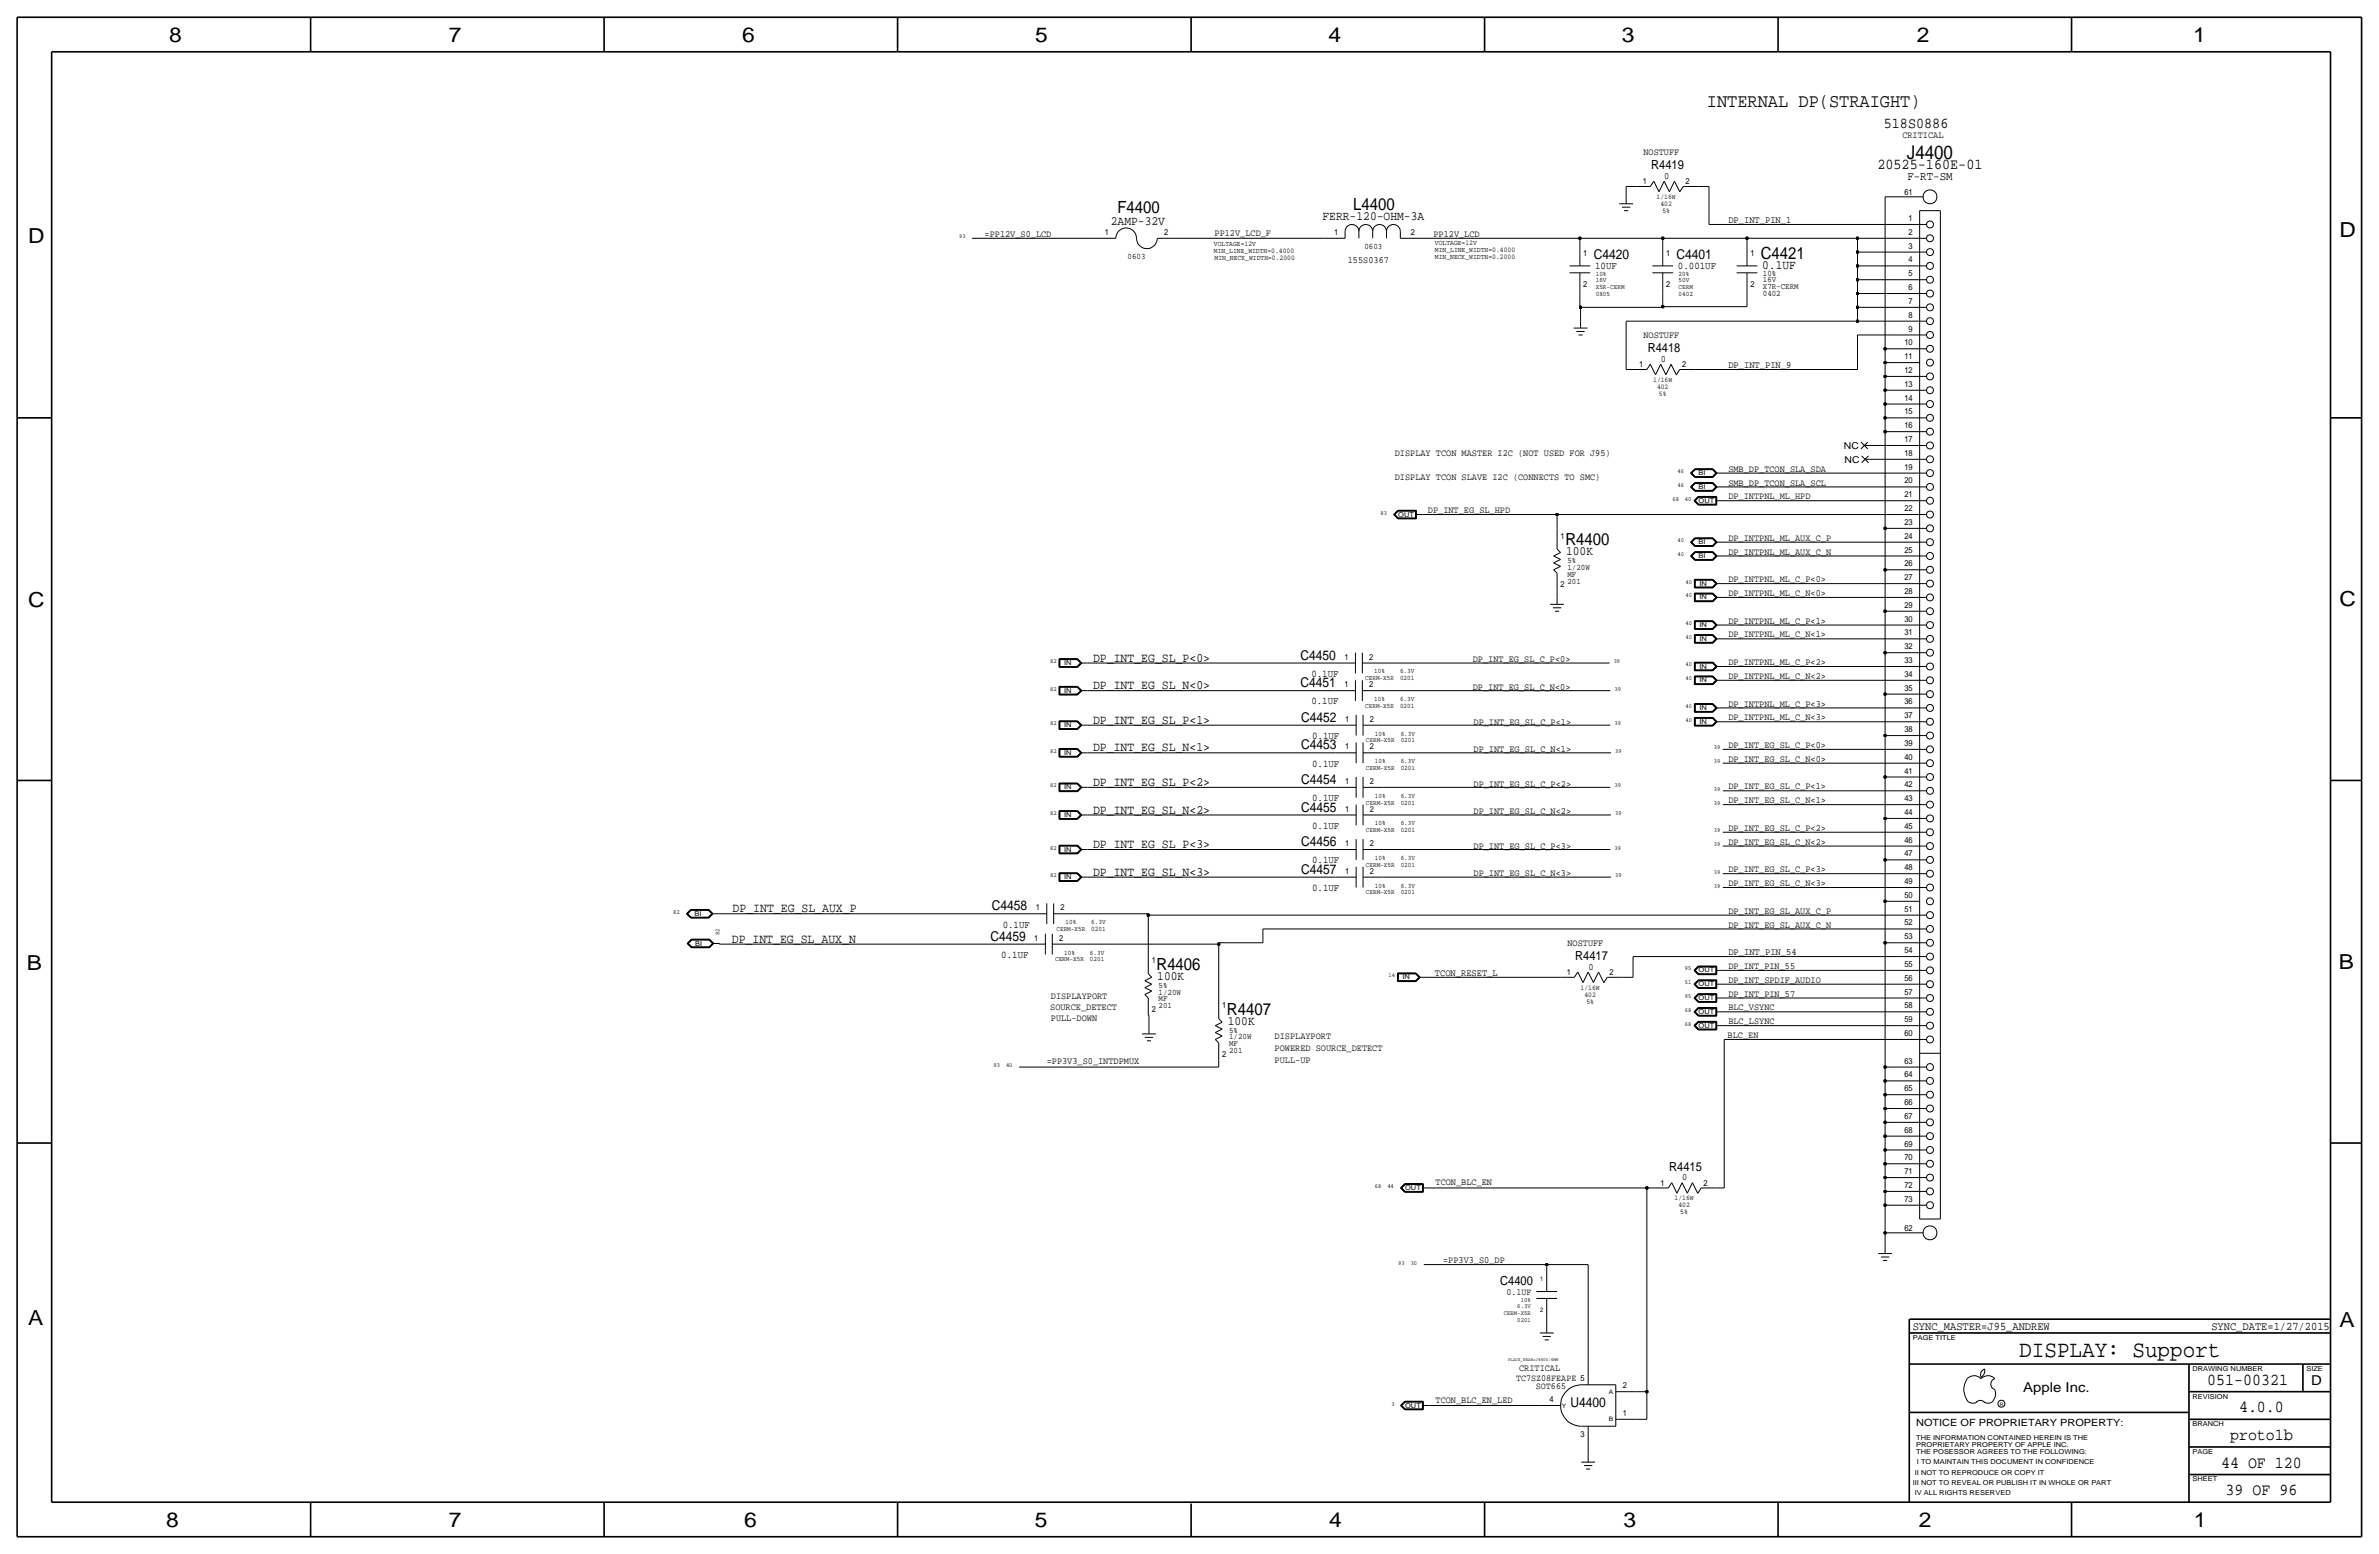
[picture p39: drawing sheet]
<svg xmlns="http://www.w3.org/2000/svg" width="875mm" height="572mm" viewBox="0 0 875 572" stroke-linecap="round" stroke-linejoin="round" font-family="sans-serif">
<defs><g id="words">
<text font-size="8.6" x="742.7" y="499.1">DISPLAY: Support</text>
<g font-size="7.6">
<text x="62.2" y="15.5">8</text>
<text x="165" y="15.5">7</text>
<text x="273" y="15.5">6</text>
<text x="380.7" y="15.5">5</text>
<text x="488.6" y="15.5">4</text>
<text x="596.6" y="15.5">3</text>
<text x="705.1" y="15.5">2</text>
<text x="806.7" y="15.5">1</text>
<text x="10.4" y="89.4">D</text>
<text x="860.5" y="87.1">D</text>
<text x="10.4" y="223.3">C</text>
<text x="860.5" y="222.8">C</text>
<text x="9.8" y="356.6">B</text>
<text x="860.2" y="356.4">B</text>
<text x="10.4" y="487.4">A</text>
<text x="860.5" y="488.2">A</text>
<text x="61.2" y="561.6">8</text>
<text x="165" y="561.6">7</text>
<text x="273.8" y="561.6">6</text>
<text x="380.7" y="561.6">5</text>
<text x="488.9" y="561.6">4</text>
<text x="597.1" y="561.6">3</text>
<text x="705.8" y="561.6">2</text>
<text x="806.9" y="561.6">1</text>
</g>
<g font-size="7">
<text x="627.8" y="39.4">INTERNAL DP(STRAIGHT)</text>
<text x="701.4" y="58.4">J4400</text>
</g>
<g font-size="6.2">
<text x="497.8" y="77.2">L4400</text>
<text x="411" y="78.5">F4400</text>
<text x="647.6" y="95.3">C4421</text>
<text x="575.8" y="200.4">R4400</text>
<text x="425.4" y="356.6">R4406</text>
<text x="451.3" y="373.1">R4407</text>
<text x="811.9" y="509.3">051-00321</text>
<text x="823.6" y="519.4">4.0.0</text>
<text x="820.3" y="529.6">proto1b</text>
<text x="817" y="539.8">44 OF 120</text>
<text x="818.6" y="549.9">39 OF 96</text>
</g>
<g font-size="5.6">
<text x="692.9" y="47.2">518S0886</text>
<text x="690.5" y="62.2">20525-160E-01</text>
</g>
<g font-size="5">
<text x="586.2" y="95.3">C4420</text>
<text x="616.7" y="95.3">C4401</text>
<text x="478.3" y="242.6">C4450</text>
<text x="478.3" y="252.7">C4451</text>
<text x="478.6" y="265.4">C4452</text>
<text x="478.6" y="275.6">C4453</text>
<text x="478.6" y="288.3">C4454</text>
<text x="478.6" y="298.5">C4455</text>
<text x="478.6" y="311.2">C4456</text>
<text x="478.6" y="321.3">C4457</text>
<text x="364.8" y="334.8">C4458</text>
<text x="364.3" y="345.9">C4459</text>
<text x="850.1" y="509.3">D</text>
<text x="744.2" y="511.8">Apple Inc.</text>
<text x="577.6" y="517.4">U4400</text>
</g>
<g font-size="4.7">
<text x="408.6" y="82.6">2AMP-32V</text>
<text x="486.4" y="80.8">FERR-120-OHM-3A</text>
<text x="648.2" y="99.1">0.1UF</text>
<text x="576" y="204.2">100K</text>
<text x="402" y="243.3">DP_INT_EG_SL_P&lt;0&gt;</text>
<text x="402" y="253.5">DP_INT_EG_SL_N&lt;0&gt;</text>
<text x="402" y="266.2">DP_INT_EG_SL_P&lt;1&gt;</text>
<text x="402" y="276.4">DP_INT_EG_SL_N&lt;1&gt;</text>
<text x="402" y="289">DP_INT_EG_SL_P&lt;2&gt;</text>
<text x="402" y="299.2">DP_INT_EG_SL_N&lt;2&gt;</text>
<text x="402" y="311.9">DP_INT_EG_SL_P&lt;3&gt;</text>
<text x="402" y="322.1">DP_INT_EG_SL_N&lt;3&gt;</text>
<text x="269.4" y="335.5">DP_INT_EG_SL_AUX_P</text>
<text x="269.2" y="346.7">DP_INT_EG_SL_AUX_N</text>
<text x="425.7" y="360.4">100K</text>
<text x="451.6" y="376.9">100K</text>
</g>
<g font-size="4.6">
<text x="607.3" y="62.2">R4419</text>
<text x="606.1" y="129.5">R4418</text>
<text x="579.4" y="353.1">R4417</text>
<text x="613.9" y="430.5">R4415</text>
<text x="551.8" y="472.4">C4400</text>
</g>
<text font-size="4.4" x="701.6" y="66">F-RT-SM</text>
<g font-size="4.3">
<text x="703.5" y="488.9">SYNC_MASTER=J95_ANDREW</text>
<text x="813.4" y="488.9">SYNC_DATE=1/27/2015</text>
</g>
<g font-size="3.8">
<text x="586.7" y="99.1">10UF</text>
<text x="617.2" y="99.1">0.001UF</text>
<text x="482.3" y="248.9">0.1UF</text>
<text x="482.3" y="259.1">0.1UF</text>
<text x="482.6" y="271.8">0.1UF</text>
<text x="482.6" y="281.9">0.1UF</text>
<text x="482.6" y="294.6">0.1UF</text>
<text x="482.6" y="304.8">0.1UF</text>
<text x="482.6" y="317.5">0.1UF</text>
<text x="482.6" y="327.7">0.1UF</text>
<text x="368.8" y="341.1">0.1UF</text>
<text x="368.3" y="352.3">0.1UF</text>
</g>
<text font-size="3.7" x="704.8" y="524.5">NOTICE OF PROPRIETARY PROPERTY:</text>
<g font-size="3.6">
<text x="635.7" y="82">DP_INT_PIN_1</text>
<text x="635.7" y="135.4">DP_INT_PIN_9</text>
<text x="635.7" y="351.3">DP_INT_PIN_54</text>
<text x="527.8" y="358.9">TCON_RESET_L</text>
</g>
<g font-size="3.5">
<text x="699.7" y="50.8">CRITICAL</text>
<text x="604.5" y="57.2">NOSTUFF</text>
<text x="612.2" y="65.8">0</text>
<text x="362.2" y="87.1">=PP12V_S0_LCD</text>
<text x="446.7" y="86.6">PP12V_LCD_F</text>
<text x="527.3" y="87.1">PP12V_LCD</text>
<text x="495.8" y="96.8">155S0367</text>
<text x="604.5" y="124.5">NOSTUFF</text>
<text x="610.9" y="133.1">0</text>
<text x="513" y="167.6">DISPLAY TCON MASTER I2C (NOT USED FOR J95)</text>
<text x="678.2" y="165.1">NC</text>
<text x="635.7" y="173.5">SMB_DP_TCON_SLA_SDA</text>
<text x="678.5" y="170.2">NC</text>
<text x="513" y="176.5">DISPLAY TCON SLAVE I2C (CONNECTS TO SMC)</text>
<text x="635.7" y="178.6">SMB_DP_TCON_SLA_SCL</text>
<text x="635.7" y="183.6">DP_INTPNL_ML_HPD</text>
<text x="525.2" y="188.7">DP_INT_EG_SL_HPD</text>
<text x="635.7" y="198.9">DP_INTPNL_ML_AUX_C_P</text>
<text x="635.7" y="204">DP_INTPNL_ML_AUX_C_N</text>
<text x="635.7" y="214.1">DP_INTPNL_ML_C_P&lt;0&gt;</text>
<text x="635.7" y="219.2">DP_INTPNL_ML_C_N&lt;0&gt;</text>
<text x="635.7" y="229.4">DP_INTPNL_ML_C_P&lt;1&gt;</text>
<text x="635.7" y="234.4">DP_INTPNL_ML_C_N&lt;1&gt;</text>
<text x="541.7" y="243.6">DP_INT_EG_SL_C_P&lt;0&gt;</text>
<text x="635.7" y="244.6">DP_INTPNL_ML_C_P&lt;2&gt;</text>
<text x="635.7" y="249.7">DP_INTPNL_ML_C_N&lt;2&gt;</text>
<text x="541.7" y="253.7">DP_INT_EG_SL_C_N&lt;0&gt;</text>
<text x="635.7" y="259.8">DP_INTPNL_ML_C_P&lt;3&gt;</text>
<text x="542" y="266.4">DP_INT_EG_SL_C_P&lt;1&gt;</text>
<text x="635.7" y="264.9">DP_INTPNL_ML_C_N&lt;3&gt;</text>
<text x="635.7" y="275.1">DP_INT_EG_SL_C_P&lt;0&gt;</text>
<text x="542" y="276.6">DP_INT_EG_SL_C_N&lt;1&gt;</text>
<text x="635.7" y="280.2">DP_INT_EG_SL_C_N&lt;0&gt;</text>
<text x="542" y="289.3">DP_INT_EG_SL_C_P&lt;2&gt;</text>
<text x="635.7" y="290.3">DP_INT_EG_SL_C_P&lt;1&gt;</text>
<text x="542" y="299.5">DP_INT_EG_SL_C_N&lt;2&gt;</text>
<text x="635.7" y="295.4">DP_INT_EG_SL_C_N&lt;1&gt;</text>
<text x="635.7" y="305.6">DP_INT_EG_SL_C_P&lt;2&gt;</text>
<text x="635.7" y="310.6">DP_INT_EG_SL_C_N&lt;2&gt;</text>
<text x="542" y="312.2">DP_INT_EG_SL_C_P&lt;3&gt;</text>
<text x="542" y="322.3">DP_INT_EG_SL_C_N&lt;3&gt;</text>
<text x="635.7" y="320.8">DP_INT_EG_SL_C_P&lt;3&gt;</text>
<text x="635.7" y="325.9">DP_INT_EG_SL_C_N&lt;3&gt;</text>
<text x="635.7" y="341.1">DP_INT_EG_SL_AUX_C_N</text>
<text x="635.7" y="336">DP_INT_EG_SL_AUX_C_P</text>
<text x="576.5" y="348">NOSTUFF</text>
<text x="584.2" y="356.6">0</text>
<text x="635.7" y="356.4">DP_INT_PIN_55</text>
<text x="635.7" y="361.4">DP_INT_SPDIF_AUDIO</text>
<text x="386.3" y="371.6">SOURCE_DETECT</text>
<text x="386.5" y="367.3">DISPLAYPORT</text>
<text x="635.7" y="371.6">BLC_VSYNC</text>
<text x="635.7" y="366.5">DP_INT_PIN_57</text>
<text x="386.5" y="375.4">PULL-DOWN</text>
<text x="635.7" y="376.7">BLC_LSYNC</text>
<text x="468.8" y="382.3">DISPLAYPORT</text>
<text x="635.5" y="381.8">BLC_EN</text>
<text x="468.8" y="386.6">POWERED SOURCE_DETECT</text>
<text x="385" y="391.4">=PP3V3_S0_INTDPMUX</text>
<text x="468.8" y="390.9">PULL-UP</text>
<text x="528" y="435.9">TCON_BLC_EN</text>
<text x="618.8" y="434.1">0</text>
<text x="530.8" y="464.6">=PP3V3_S0_DP</text>
<text x="554.1" y="476.2">0.1UF</text>
<text x="557.6" y="507.7">TC7SZ08FEAPE</text>
<text x="558.7" y="504.2">CRITICAL</text>
<text x="528" y="515.9">TCON_BLC_EN_LED</text>
<text x="564.9" y="510.8">SOT665</text>
</g>
<g font-size="3.1">
<text x="604.2" y="67.8">1</text>
<text x="620" y="67.8">2</text>
<text x="700.5" y="71.6">61</text>
<text x="702" y="81.3">1</text>
<text x="406.3" y="86.4">1</text>
<text x="428.2" y="86.4">2</text>
<text x="490.7" y="86.4">1</text>
<text x="518.9" y="86.4">2</text>
<text x="702" y="86.4">2</text>
<text x="414.7" y="95.3">0603</text>
<text x="501.9" y="91.7">0603</text>
<text x="582.4" y="94">1</text>
<text x="612.9" y="94">1</text>
<text x="643.8" y="94">1</text>
<text x="702" y="91.4">3</text>
<text x="648.4" y="101.6">10%</text>
<text x="702" y="101.6">5</text>
<text x="702" y="96.5">4</text>
<text x="582.4" y="105.4">2</text>
<text x="612.9" y="105.4">2</text>
<text x="643.8" y="105.4">2</text>
<text x="648.4" y="103.9">16V</text>
<text x="648.4" y="106.4">X7R-CERM</text>
<text x="702" y="106.7">6</text>
<text x="648.4" y="109">0402</text>
<text x="702" y="111.8">7</text>
<text x="702" y="116.8">8</text>
<text x="702" y="121.9">9</text>
<text x="700.5" y="127">10</text>
<text x="602.9" y="135.1">1</text>
<text x="618.7" y="135.1">2</text>
<text x="700.5" y="137.2">12</text>
<text x="700.5" y="132.1">11</text>
<text x="700.5" y="142.2">13</text>
<text x="700.5" y="147.3">14</text>
<text x="700.5" y="152.4">15</text>
<text x="700.5" y="157.5">16</text>
<text x="700.5" y="167.6">18</text>
<text x="700.5" y="162.6">17</text>
<text x="700.5" y="172.7">19</text>
<text x="700.5" y="177.8">20</text>
<text x="700.5" y="182.9">21</text>
<text x="700.5" y="188">22</text>
<text x="700.5" y="193">23</text>
<text x="574" y="198.1">1</text>
<text x="700.5" y="203.2">25</text>
<text x="700.5" y="198.1">24</text>
<text x="576.5" y="209.6">1/20W</text>
<text x="576.5" y="207">5%</text>
<text x="700.5" y="208.3">26</text>
<text x="574" y="215.9">2</text>
<text x="576.5" y="212.1">MF</text>
<text x="576.5" y="214.6">201</text>
<text x="700.5" y="213.4">27</text>
<text x="700.5" y="218.4">28</text>
<text x="700.5" y="223.5">29</text>
<text x="700.5" y="233.7">31</text>
<text x="700.5" y="228.6">30</text>
<text x="700.5" y="238.8">32</text>
<text x="494.5" y="242.6">1</text>
<text x="503.6" y="242.6">2</text>
<text x="700.5" y="243.8">33</text>
<text x="700.5" y="248.9">34</text>
<text x="494.5" y="252.7">1</text>
<text x="503.6" y="252.7">2</text>
<text x="700.5" y="254">35</text>
<text x="700.5" y="259.1">36</text>
<text x="494.7" y="265.4">1</text>
<text x="503.9" y="265.4">2</text>
<text x="700.5" y="269.2">38</text>
<text x="700.5" y="264.2">37</text>
<text x="494.7" y="275.6">1</text>
<text x="503.9" y="275.6">2</text>
<text x="700.5" y="274.3">39</text>
<text x="700.5" y="279.4">40</text>
<text x="700.5" y="284.5">41</text>
<text x="494.7" y="288.3">1</text>
<text x="503.9" y="288.3">2</text>
<text x="700.5" y="289.6">42</text>
<text x="494.7" y="298.5">1</text>
<text x="503.9" y="298.5">2</text>
<text x="700.5" y="299.7">44</text>
<text x="700.5" y="294.6">43</text>
<text x="700.5" y="304.8">45</text>
<text x="494.7" y="311.2">1</text>
<text x="503.9" y="311.2">2</text>
<text x="700.5" y="309.9">46</text>
<text x="700.5" y="315">47</text>
<text x="494.7" y="321.3">1</text>
<text x="503.9" y="321.3">2</text>
<text x="700.5" y="320">48</text>
<text x="700.5" y="325.1">49</text>
<text x="380.9" y="334.8">1</text>
<text x="390.1" y="334.8">2</text>
<text x="700.5" y="335.3">51</text>
<text x="700.5" y="330.2">50</text>
<text x="700.5" y="340.4">52</text>
<text x="380.4" y="345.9">1</text>
<text x="389.6" y="345.9">2</text>
<text x="700.5" y="345.4">53</text>
<text x="700.5" y="350.5">54</text>
<text x="423.6" y="354.3">1</text>
<text x="576.3" y="358.6">1</text>
<text x="592" y="358.6">2</text>
<text x="700.5" y="355.6">55</text>
<text x="426.2" y="365.8">1/20W</text>
<text x="426.2" y="363.2">5%</text>
<text x="700.5" y="365.8">57</text>
<text x="700.5" y="360.7">56</text>
<text x="426.2" y="370.8">201</text>
<text x="426.2" y="368.3">MF</text>
<text x="449.5" y="370.8">1</text>
<text x="700.5" y="370.8">58</text>
<text x="423.6" y="372.1">2</text>
<text x="700.5" y="375.9">59</text>
<text x="452.1" y="382.3">1/20W</text>
<text x="452.1" y="379.7">5%</text>
<text x="700.5" y="381">60</text>
<text x="449.5" y="388.6">2</text>
<text x="452.1" y="387.4">201</text>
<text x="452.1" y="384.8">MF</text>
<text x="700.5" y="391.2">63</text>
<text x="700.5" y="401.3">65</text>
<text x="700.5" y="396.2">64</text>
<text x="700.5" y="406.4">66</text>
<text x="700.5" y="411.5">67</text>
<text x="700.5" y="416.6">68</text>
<text x="700.5" y="421.6">69</text>
<text x="700.5" y="431.8">71</text>
<text x="700.5" y="426.7">70</text>
<text x="610.8" y="436.1">1</text>
<text x="626.6" y="436.1">2</text>
<text x="700.5" y="436.9">72</text>
<text x="700.5" y="442">73</text>
<text x="700.5" y="452.9">62</text>
<text x="581.4" y="508">5</text>
<text x="569.9" y="515.6">4</text>
<text x="596.8" y="510.5">2</text>
<text x="596.8" y="520.7">1</text>
<text x="581.4" y="528.3">3</text>
</g>
<g font-size="2.6">
<text x="609.3" y="73.2">1/16W</text>
<text x="610.7" y="75.7">402</text>
<text x="611.4" y="78.2">5%</text>
<text x="446.5" y="90.4">VOLTAGE=12V</text>
<text x="446.5" y="93">MIN_LINE_WIDTH=0.4000</text>
<text x="446.7" y="95.8">MIN_NECK_WIDTH=0.2000</text>
<text x="527.8" y="95.3">MIN_NECK_WIDTH=0.2000</text>
<text x="527.8" y="92.7">MIN_LINE_WIDTH=0.4000</text>
<text x="527.8" y="90.2">VOLTAGE=12V</text>
<text x="608.1" y="140.5">1/16W</text>
<text x="609.5" y="143">402</text>
<text x="610.2" y="145.5">5%</text>
<text x="581.4" y="364">1/16W</text>
<text x="582.8" y="366.5">402</text>
<text x="583.5" y="369.1">5%</text>
<text x="615.9" y="441.5">1/16W</text>
<text x="617.3" y="444">402</text>
<text x="618" y="446.5">5%</text>
</g>
<g font-size="2.5">
<text x="586.9" y="101.6">10%</text>
<text x="617.4" y="101.6">20%</text>
<text x="586.9" y="106.4">X5R-CERM</text>
<text x="586.9" y="103.9">16V</text>
<text x="617.4" y="103.9">50V</text>
<text x="617.4" y="106.4">CERM</text>
<text x="586.9" y="109">0805</text>
<text x="617.4" y="109">0402</text>
<text x="624.8" y="174.8">BI</text>
<text x="624.8" y="179.8">BI</text>
<text x="624.8" y="184.9">OUT</text>
<text x="514.3" y="190">OUT</text>
<text x="624.8" y="200.2">BI</text>
<text x="624.8" y="205.2">BI</text>
<text x="625" y="215.4">IN</text>
<text x="625" y="220.5">IN</text>
<text x="625" y="230.6">IN</text>
<text x="625" y="235.7">IN</text>
<text x="391.4" y="244.6">IN</text>
<text x="625" y="245.9">IN</text>
<text x="502.1" y="250.2">CERM-X5R</text>
<text x="505.4" y="247.6">10%</text>
<text x="514.9" y="250.2">0201</text>
<text x="514.9" y="247.6">6.3V</text>
<text x="625" y="251">IN</text>
<text x="391.4" y="254.8">IN</text>
<text x="505.4" y="257.8">10%</text>
<text x="514.9" y="257.8">6.3V</text>
<text x="502.1" y="260.4">CERM-X5R</text>
<text x="514.9" y="260.4">0201</text>
<text x="625" y="261.1">IN</text>
<text x="391.4" y="267.5">IN</text>
<text x="625" y="266.2">IN</text>
<text x="502.4" y="273.1">CERM-X5R</text>
<text x="505.7" y="270.5">10%</text>
<text x="515.2" y="270.5">6.3V</text>
<text x="515.2" y="273.1">0201</text>
<text x="391.4" y="277.6">IN</text>
<text x="505.7" y="280.7">10%</text>
<text x="515.2" y="280.7">6.3V</text>
<text x="502.4" y="283.2">CERM-X5R</text>
<text x="515.2" y="283.2">0201</text>
<text x="391.4" y="290.3">IN</text>
<text x="505.7" y="293.4">10%</text>
<text x="515.2" y="293.4">6.3V</text>
<text x="502.4" y="295.9">CERM-X5R</text>
<text x="515.2" y="295.9">0201</text>
<text x="391.4" y="300.5">IN</text>
<text x="505.7" y="303.5">10%</text>
<text x="515.2" y="303.5">6.3V</text>
<text x="502.4" y="306.1">CERM-X5R</text>
<text x="515.2" y="306.1">0201</text>
<text x="391.4" y="313.2">IN</text>
<text x="505.7" y="316.2">10%</text>
<text x="515.2" y="316.2">6.3V</text>
<text x="391.4" y="323.3">IN</text>
<text x="502.4" y="318.8">CERM-X5R</text>
<text x="515.2" y="318.8">0201</text>
<text x="502.4" y="328.9">CERM-X5R</text>
<text x="505.7" y="326.4">10%</text>
<text x="515.2" y="328.9">0201</text>
<text x="515.2" y="326.4">6.3V</text>
<text x="255.5" y="336.8">BI</text>
<text x="391.9" y="339.9">10%</text>
<text x="401.4" y="339.9">6.3V</text>
<text x="255.7" y="347.7">BI</text>
<text x="388.6" y="342.4">CERM-X5R</text>
<text x="401.4" y="342.4">0201</text>
<text x="388.1" y="353.6">CERM-X5R</text>
<text x="391.4" y="351">10%</text>
<text x="400.9" y="351">6.3V</text>
<text x="400.9" y="353.6">0201</text>
<text x="624.8" y="357.6">OUT</text>
<text x="515.8" y="360.2">IN</text>
<text x="624.8" y="362.7">OUT</text>
<text x="624.8" y="367.8">OUT</text>
<text x="624.8" y="372.9">OUT</text>
<text x="624.8" y="378">OUT</text>
<text x="516.8" y="437.6">OUT</text>
<text x="703.5" y="492.8">PAGE TITLE</text>
<text x="806.4" y="504.2">DRAWING NUMBER</text>
<text x="848.3" y="504.2">SIZE</text>
<text x="806.4" y="514.4">REVISION</text>
<text x="516.8" y="517.7">OUT</text>
<text x="806.4" y="524.5">BRANCH</text>
<text x="704.8" y="532.1">PROPRIETARY PROPERTY OF APPLE INC.</text>
<text x="704.8" y="529.6">THE INFORMATION CONTAINED HEREIN IS THE</text>
<text x="704.8" y="534.7">THE POSESSOR AGREES TO THE FOLLOWING:</text>
<text x="705.1" y="538.5">I TO MAINTAIN THIS DOCUMENT IN CONFIDENCE</text>
<text x="806.4" y="534.7">PAGE</text>
<text x="704.3" y="542.3">II NOT TO REPRODUCE OR COPY IT</text>
<text x="806.4" y="544.8">SHEET</text>
<text x="703.5" y="546.1">III NOT TO REVEAL OR PUBLISH IT IN WHOLE OR PART</text>
<text x="704.3" y="549.9">IV ALL RIGHTS RESERVED</text>
</g>
<g font-size="2.3">
<text x="352.8" y="87.6">93</text>
<text x="617" y="174">46</text>
<text x="617" y="179.1">46</text>
<text x="615.2" y="184.1">68</text>
<text x="619.8" y="184.1">40</text>
<text x="507.7" y="189.2">83</text>
<text x="617" y="199.4">40</text>
<text x="617" y="204.5">40</text>
<text x="619.9" y="214.6">40</text>
<text x="619.9" y="219.7">40</text>
<text x="619.9" y="229.9">40</text>
<text x="619.9" y="234.9">40</text>
<text x="386.2" y="243.8">82</text>
<text x="593.5" y="243.8">39</text>
<text x="619.9" y="245.1">40</text>
<text x="619.9" y="250.2">40</text>
<text x="386.2" y="254">82</text>
<text x="593.8" y="254">39</text>
<text x="619.9" y="260.3">40</text>
<text x="386.2" y="266.7">82</text>
<text x="593.8" y="266.7">39</text>
<text x="619.9" y="265.4">40</text>
<text x="630.4" y="275.6">39</text>
<text x="386.2" y="276.9">82</text>
<text x="594.1" y="276.9">39</text>
<text x="630.4" y="280.7">39</text>
<text x="386.2" y="289.6">82</text>
<text x="593.8" y="289.6">39</text>
<text x="630.4" y="290.8">39</text>
<text x="386.2" y="299.7">82</text>
<text x="594.1" y="299.7">39</text>
<text x="630.4" y="295.9">39</text>
<text x="630.4" y="311.2">39</text>
<text x="630.4" y="306.1">39</text>
<text x="386.2" y="312.4">82</text>
<text x="593.8" y="312.4">39</text>
<text x="386.2" y="322.6">82</text>
<text x="594.1" y="322.6">39</text>
<text x="630.4" y="321.3">39</text>
<text x="630.4" y="326.4">39</text>
<text x="247.6" y="336">82</text>
<text x="264.6" y="343.9" transform="rotate(-90 264.6 343.9)">82</text>
<text x="510.7" y="359.4">14</text>
<text x="619.8" y="356.9">95</text>
<text x="619.8" y="361.9">51</text>
<text x="619.8" y="367">95</text>
<text x="619.8" y="372.1">68</text>
<text x="619.8" y="377.2">68</text>
<text x="365.5" y="392.4">93</text>
<text x="370" y="392.4">40</text>
<text x="505.7" y="436.9">68</text>
<text x="510.3" y="436.9">44</text>
<text x="514.3" y="465.1">93</text>
<text x="518.9" y="465.1">30</text>
<text x="566.5" y="471.2">1</text>
<text x="559.3" y="478.8">10%</text>
<text x="553.1" y="483.6">CERM-X5R</text>
<text x="558.1" y="481.1">6.3V</text>
<text x="566.5" y="482.6">2</text>
<text x="558.1" y="486.2">0201</text>
<text x="591.7" y="512.6">A</text>
<text x="511.9" y="516.9">3</text>
<text x="574.4" y="517.7">Y</text>
<text x="591.7" y="522.5">B</text>
</g>
<text font-size="1.8" x="735.5" y="516.9">R</text>
<text font-size="1.7" x="554.7" y="500.4">PLACE_NEAR=J4400:4MM</text>
</g></defs>
<g fill="none" stroke="#000" stroke-width=".37">
<path d="M595.6 74.9h5.1zM596.6 76.2h3zM597.4 77.5h1.5zM598.1 68.6h3.8zM598.1 68.6v3.8zM598.1 72.4v2.5zM601.9 68.6h5.1zM608.3 66.6l1.9 3.9zM608.3 66.6l-1.3 2zM612.1 66.6l-1.9 3.9zM612.1 66.6l1.9 3.9zM615.9 66.6l-1.9 3.9z"/>
<path d="M615.9 66.6l1.9 3.9zM619.1 68.6h5.7zM619.1 68.6l-1.3 2zM624.8 68.6h3.8zM628.6 68.6v14zM693.4 72.4h5zM693.4 72.4v55.9zM698.4 72.4h8.9zM706.1 77.5h7.6zM706.1 77.5v370.8zM713.7 77.5v370.8zM357.6 87.6h45.2z"/>
<path d="M402.8 87.6h7.6zM410.4 87.6a3.8 3.8 0 0 1 4.1-3.7 3.8 3.8 0 0 1 3.6 4.2 3.8 3.8 0 0 0 4 3.3 3.8 3.8 0 0 0 3.6-3.8M425.7 87.6h7.6zM433.3 87.6h53.8zM487.1 87.6h7.6zM494.7 85.1v2.5zM494.7 85.1a2.54 2.54 0 0 1 2.6-2.5 2.54 2.54 0 0 1 2.5 2.5 2.54 2.54 0 0 1 2.6-2.5 2.54 2.54 0 0 1 2.5 2.5 2.54 2.54 0 0 1 2.5-2.5 2.54 2.54 0 0 1 2.6 2.5 2.54 2.54 0 0 1 2.5-2.5 2.54 2.54 0 0 1 2.6 2.5M499.8 85.1v2.5zM504.9 85.1v2.5zM510 85.1v2.5zM515.1 87.6h7.6zM515.1 85.1v2.5z"/>
<path d="M522.7 87.6h58.4zM577.3 97.8h7.6zM581.1 87.6v2.6zM581.1 90.2v7.6zM581.1 87.6h30.5zM607.8 97.8h7.6zM611.6 87.6h31zM611.6 87.6v2.6zM611.6 90.2v7.6zM628.6 82.6h69.8zM638.8 97.8h7.6zM642.6 87.6h40.6z"/>
<path d="M642.6 87.6v2.6zM642.6 90.2v7.6zM683.2 87.6h15.2zM683.2 92.7h15.2zM683.2 97.8h15.2zM683.2 87.6v5.1zM683.2 92.7v5.1zM683.2 97.8v5.1zM698.4 82.6h10.2zM698.4 87.6h10.2zM698.4 97.8h10.2zM698.4 92.7h10.2z"/>
<path d="M577.3 100.3h7.6zM581.1 113h.3zM581.1 108v5zM581.1 100.3v7.7zM581.4 113h30.2zM581.4 113v5.1zM581.4 118.1v2.6zM598.1 118.1h85.1zM598.1 118.1v17.8zM607.8 100.3h7.6zM611.6 112.8h31zM611.6 108v4.8z"/>
<path d="M611.6 112.8v.2zM611.6 100.3v7.7zM638.8 100.3h7.6zM642.6 108v4.8zM642.6 100.3v7.7zM683.2 102.9h15.2zM683.2 108h15.2zM683.2 113h15.2zM683.2 118.1h15.2zM683.2 102.9v5.1zM683.2 108v5zM683.2 113v5.1z"/>
<path d="M698.4 108h10.2zM698.4 113h10.2zM698.4 118.1h10.2zM698.4 102.9h10.2zM578.8 120.7h5.1zM579.8 121.9h3.1zM580.6 123.2h1.5zM598.1 135.9h2.6zM600.7 135.9h5zM607 134l1.9 3.8zM607 134l-1.3 1.9zM610.8 134l-1.9 3.8z"/>
<path d="M610.8 134l1.9 3.8zM614.6 134l-1.9 3.8zM614.6 134l2 3.8zM617.8 135.9h5.7zM617.8 135.9l-1.2 2zM623.5 135.9h59.7zM683.2 123.2h15.2zM683.2 123.2v12.7zM693.4 128.3h5zM693.4 133.4h5zM693.4 138.4h5zM693.4 128.3v5.1z"/>
<path d="M693.4 133.4v5zM693.4 138.4v5.1zM698.4 128.3h10.2zM698.4 138.4h10.2zM698.4 123.2h10.2zM698.4 133.4h7.7zM693.4 143.5h5zM693.4 148.6h5zM693.4 153.7h5zM693.4 158.8h5zM693.4 143.5v5.1zM693.4 148.6v5.1z"/>
<path d="M693.4 153.7v5.1zM693.4 158.8v35.5zM698.4 158.8h10.2zM698.4 153.7h10.2zM698.4 143.5h10.2zM698.4 148.6h10.2zM621.8 174l1.6 1.6zM621.8 179.1l1.6 1.5zM621.8 174l1.6-1.6zM621.8 179.1l1.6-1.6zM621.9 174l1.5-1.5zM621.9 179.1l1.5-1.5z"/>
<path d="M621.9 174l1.5 1.5zM621.9 179.1l1.5 1.4zM622.1 179.1l1.4-1.4zM622.1 174l1.4 1.4zM622.1 179.1l1.4 1.3zM622.2 174l1.3-1.3zM622.2 179.1l1.3-1.3zM622.2 174l1.3 1.3zM622.2 179.1l1.3 1.2zM623.4 172.4h6.6zM623.4 177.5h6.6zM623.4 175.6h6.6z"/>
<path d="M623.4 175.5h6.6zM623.4 172.5h6.6zM623.4 177.6h6.6zM623.5 172.6l-1.4 1.4zM623.5 172.6h6.4zM623.5 177.7h6.4zM623.5 175.4h6.4zM623.5 175.3h6.4zM623.5 172.7h6.4zM623.5 177.8h6.4zM629.9 172.7l1.2 1.3zM629.9 177.8l1.2 1.3z"/>
<path d="M629.9 175.3l1.2-1.3zM629.9 175.4l1.4-1.4zM629.9 172.6l1.4 1.4zM629.9 177.7l1.4 1.4zM630 175.5l1.4-1.5zM630 172.5l1.4 1.5zM630 177.6l1.4 1.5zM630 175.6l1.6-1.6zM630 172.4l1.6 1.6zM630 177.5l1.6 1.6zM631.1 174h2.6zM631.1 179.1h2.6z"/>
<path d="M631.6 179.1l-1.6 1.5zM633.7 179.1h64.7zM633.7 174h64.7zM684.5 165.1l2.5-2.5zM684.5 162.6l2.5 2.5zM684.7 167.6l2.6 2.6zM685.7 163.8h12.7zM686 168.9h12.4zM687.3 167.6l-2.6 2.6zM698.4 168.9h10.2zM698.4 163.8h10.2zM698.4 179.1h10.2z"/>
<path d="M698.4 174h10.2zM512.6 189.2l1.5 1.6zM512.6 189.2l1.5-1.5zM512.7 189.2l1.5-1.4zM512.7 189.2l1.5 1.5zM512.9 189.2l1.3-1.3zM512.9 189.2l1.3 1.4zM513 189.2l1.3 1.3zM513 189.2l1.3-1.2zM514.1 187.7h6.9zM514.1 190.8h6.9zM514.2 187.8h6.7z"/>
<path d="M514.2 190.7h6.7zM514.2 187.9h6.6zM514.2 190.6h6.6zM514.3 190.5h6.3zM514.3 188h6.3zM520.6 188v2.5zM520.6 189.2h2.6zM520.8 187.9v2.7zM520.9 187.8v2.9zM521 187.7v3.1zM523.2 189.2h49.5zM572.7 189.2h125.7z"/>
<path d="M572.7 189.2v5.1zM572.7 194.3v7.6zM621.8 199.4l1.6 1.6zM621.9 199.4l1.5-1.5zM621.9 199.4l1.5 1.5zM622.1 199.4l1.4-1.4zM622.1 199.4l1.4 1.4zM622.2 199.4l1.3-1.3zM622.2 199.4l1.3 1.3zM623.1 184.1l1.5 1.6zM623.2 184.2l1.5 1.4zM623.2 184.2l1.5-1.5z"/>
<path d="M623.4 197.8h6.6zM623.4 184.1l1.3 1.4zM623.4 184.2l1.3-1.4zM623.4 180.6h6.6zM623.4 197.8l-1.6 1.6zM623.4 180.5h6.6zM623.4 197.9h6.6zM623.5 198h6.4zM623.5 180.4h6.4zM623.5 184.1l1.3 1.3zM623.5 198.1h6.4zM623.5 184.2l1.3-1.3z"/>
<path d="M623.5 180.3h6.4zM624.6 182.6h6.8zM624.6 182.6l-1.5 1.6zM624.6 185.7h6.8zM624.7 182.7h6.6zM624.7 185.6h6.6zM624.7 182.8h6.5zM624.7 185.5h6.5zM624.8 182.9h6.3zM624.8 185.4h6.3zM629.9 198.1l1.2 1.3zM629.9 180.3l1.2-1.2z"/>
<path d="M629.9 180.4l1.4-1.3zM629.9 198l1.4 1.4zM630 180.5l1.4-1.4zM630 197.9l1.4 1.5zM630 197.8l1.6 1.6zM631.1 199.4h2.6zM631.1 184.2h2.6zM631.1 182.9v2.5zM631.2 182.8v2.7zM631.3 182.7v2.9zM631.4 182.6v3.1zM631.6 199.4l-1.6 1.6z"/>
<path d="M633.7 184.2h64.7zM633.7 199.4h64.7zM693.4 194.3h5zM693.4 194.3v15.3zM698.4 184.2h10.2zM698.4 199.4h10.2zM698.4 194.3h10.2zM698.4 189.2h10.2zM571.4 209.6l1.3 1.2zM571.4 207l2.6 1.3zM571.4 204.5l2.6 1.2zM571.4 204.5l2.6-1.3z"/>
<path d="M571.4 209.6l2.6-1.3zM571.4 207l2.6-1.3zM572.7 201.9l1.3 1.3zM572.7 217.2v2.5zM572.7 219.7v2.5zM572.7 210.8v6.4zM621.8 204.5l1.6 1.5zM621.9 204.5l1.5-1.5zM621.9 204.5l1.5 1.4zM622.1 204.5l1.4-1.4zM622.1 204.5l1.4 1.3zM622.2 204.5l1.3-1.3z"/>
<path d="M622.2 204.5l1.3 1.2zM623.2 218.1h6.8zM623.2 213.1h6.8zM623.2 218.1v3.2zM623.2 213.1v3.1zM623.2 216.2h6.8zM623.3 218.2v3zM623.3 213.2v2.9zM623.3 216.1h6.7zM623.3 218.2h6.7zM623.3 213.2h6.7zM623.4 202.9h6.6z"/>
<path d="M623.4 206h6.6zM623.4 201h6.6zM623.4 202.9l-1.6 1.6zM623.4 218.3v2.8zM623.4 213.3v2.7zM623.4 216h6.5zM623.4 205.9h6.6zM623.4 200.9h6.6zM623.4 218.3h6.5zM623.4 213.3h6.5zM623.4 203h6.6zM623.5 203.1h6.4z"/>
<path d="M623.5 205.8h6.4zM623.5 200.8h6.4zM623.5 218.4h6.4zM623.5 218.4v2.6zM623.5 213.4h6.4zM623.5 213.4v2.5zM623.5 215.9h6.4zM623.5 205.7h6.4zM623.5 203.2h6.4zM623.5 200.7h6.4zM629.9 218.4l1.2 1.3zM629.9 213.4l1.2 1.2z"/>
<path d="M629.9 203.2l1.2 1.3zM629.9 215.9l1.2-1.3zM629.9 205.7l1.2-1.2zM629.9 200.7l1.2-1.3zM629.9 216l1.4-1.4zM629.9 205.8l1.4-1.3zM629.9 200.8l1.4-1.4zM629.9 218.3l1.4 1.4zM629.9 213.3l1.4 1.3zM629.9 203.1l1.4 1.4zM630 216.1l1.4-1.5zM630 205.9l1.4-1.4z"/>
<path d="M630 200.9l1.4-1.5zM630 218.2l1.4 1.5zM630 213.2l1.4 1.4zM630 203l1.4 1.5zM630 216.2l1.6-1.6zM630 218.1l1.6 1.6zM630 213.1l1.6 1.5zM630 202.9l1.6 1.6zM631.1 219.7h2.6zM631.1 214.6h2.6zM631.1 204.5h2.6zM631.6 204.5l-1.6 1.5z"/>
<path d="M633.7 204.5h64.7zM633.7 214.6h64.7zM633.7 219.7h64.7zM693.4 209.6h5zM693.4 209.6v15.2zM698.4 209.6h10.2zM698.4 214.6h10.2zM698.4 219.7h10.2zM698.4 204.5h10.2zM570.2 222.3h5.1zM571.2 223.5h3zM572 224.8h1.5z"/>
<path d="M623.2 233.4h6.8zM623.2 228.3h6.8zM623.2 233.4v3.1zM623.2 236.5h6.8zM623.2 228.3v3.1zM623.2 231.4h6.8zM623.2 221.3h6.8zM623.3 233.5v2.9zM623.3 236.4h6.7zM623.3 228.4v2.9zM623.3 231.3h6.7zM623.3 221.2h6.7z"/>
<path d="M623.3 233.5h6.7zM623.3 228.4h6.7zM623.4 233.6v2.7zM623.4 236.3h6.5zM623.4 228.5v2.7zM623.4 231.2h6.5zM623.4 221.1h6.5zM623.4 233.6h6.5zM623.4 228.5h6.5zM623.5 233.7h6.4zM623.5 233.7v2.5zM623.5 236.2h6.4z"/>
<path d="M623.5 228.6h6.4zM623.5 228.6v2.5zM623.5 231.1h6.4zM623.5 221h6.4zM629.9 233.7l1.2 1.3zM629.9 228.6l1.2 1.3zM629.9 236.2l1.2-1.3zM629.9 231.1l1.2-1.2zM629.9 221l1.2-1.3zM629.9 231.2l1.4-1.3zM629.9 221.1l1.4-1.4zM629.9 233.6l1.4 1.4z"/>
<path d="M629.9 228.5l1.4 1.4zM630 236.4l1.4-1.4zM630 231.3l1.4-1.4zM630 221.2l1.4-1.5zM630 233.5l1.4 1.5zM630 228.4l1.4 1.5zM630 221.3l1.6-1.6zM630 233.4l1.6 1.6zM630 228.3l1.6 1.6zM631.1 235h2.6zM631.1 229.9h2.6zM631.3 235l-1.4 1.3z"/>
<path d="M631.6 234.9l-1.6 1.6zM631.6 229.9l-1.6 1.5zM633.7 229.9h64.7zM633.7 235h64.7zM693.4 224.8h5zM693.4 224.8v15.2zM698.4 235h10.2zM698.4 224.8h10.2zM698.4 229.9h10.2zM389.5 252.4v3.2zM389.5 255.6h6.8zM389.5 242.3v3.1z"/>
<path d="M389.5 245.4h6.8zM389.5 252.4h6.8zM389.5 242.3h6.8zM389.6 252.5v3zM389.6 255.5h6.7zM389.6 242.4v2.9zM389.6 245.3h6.7zM389.6 252.5h6.7zM389.6 242.4h6.7zM389.7 252.6v2.8zM389.7 255.4h6.5zM389.7 242.5v2.7z"/>
<path d="M389.7 245.2h6.5zM389.7 252.6h6.5zM389.7 242.5h6.5zM389.8 252.7h6.4zM389.8 242.6h6.4zM389.8 252.7v2.6zM389.8 255.3h6.4zM389.8 242.6v2.5zM389.8 245.1h6.4zM396.2 252.7l1.3 1.3zM396.2 242.6l1.3 1.2zM396.2 255.3l1.3-1.3z"/>
<path d="M396.2 245.1l1.3-1.3zM396.2 255.4l1.4-1.4zM396.2 245.2l1.4-1.4zM396.2 252.6l1.4 1.4zM396.2 242.5l1.4 1.3zM396.3 255.5l1.5-1.5zM396.3 245.3l1.5-1.5zM396.3 252.5l1.5 1.5zM396.3 242.4l1.5 1.4zM396.3 252.4l1.6 1.6zM396.3 242.3l1.6 1.5zM396.3 255.6l1.6-1.6z"/>
<path d="M396.3 245.4l1.6-1.6zM397.5 254h2.5zM397.5 243.8h2.5zM400 243.8h90.9zM400 254h90.9zM490.9 254h7.7zM490.9 243.8h7.7zM498.6 250.2v7.6zM498.6 240v7.7zM501.1 254h7.6zM501.1 243.8h7.6zM501.1 250.2v7.6z"/>
<path d="M501.1 240v7.7zM508.7 254h83.6zM508.7 243.8h83.3zM623.2 258.8h6.8zM623.2 248.6h6.8zM623.2 243.5h6.8zM623.2 258.8v3.1zM623.2 248.6v3.2zM623.2 251.8h6.8zM623.2 243.5v3.2zM623.2 246.7h6.8zM623.3 258.9v2.9z"/>
<path d="M623.3 248.7v3zM623.3 251.7h6.7zM623.3 243.6v3zM623.3 246.6h6.7zM623.3 258.9h6.7zM623.3 248.7h6.7zM623.3 243.6h6.7zM623.4 259v2.7zM623.4 248.8v2.8zM623.4 251.6h6.5zM623.4 243.7v2.8zM623.4 246.5h6.5z"/>
<path d="M623.4 259h6.5zM623.4 248.8h6.5zM623.4 243.7h6.5zM623.5 259.1h6.4zM623.5 259.1v2.5zM623.5 248.9h6.4zM623.5 248.9v2.6zM623.5 251.5h6.4zM623.5 243.8h6.4zM623.5 243.8v2.6zM623.5 246.4h6.4zM629.9 259.1l1.2 1.3z"/>
<path d="M629.9 248.9l1.2 1.3zM629.9 243.8l1.2 1.3zM629.9 251.5l1.2-1.3zM629.9 246.4l1.2-1.3zM629.9 251.6l1.4-1.4zM629.9 246.5l1.4-1.4zM629.9 259l1.4 1.4zM629.9 248.8l1.4 1.4zM629.9 243.7l1.4 1.4zM630 251.7l1.4-1.5zM630 246.6l1.4-1.5zM630 258.9l1.4 1.5z"/>
<path d="M630 248.7l1.4 1.5zM630 243.6l1.4 1.5zM630 258.8l1.6 1.6zM630 248.6l1.6 1.6zM630 243.5l1.6 1.6zM631.1 250.2h2.6zM631.1 245.1h2.6zM631.6 250.2l-1.6 1.6zM631.6 245.1l-1.6 1.6zM633.7 245.1h64.7zM633.7 250.2h64.7zM693.4 240h5z"/>
<path d="M693.4 255.3h5zM693.4 240v15.3zM693.4 255.3v15.2zM698.4 240h10.2zM698.4 245.1h10.2zM698.4 250.2h10.2zM698.4 255.3h10.2zM389.5 275.3v3.1zM389.5 278.4h6.8zM389.5 265.1v3.2zM389.5 268.3h6.8zM389.5 275.3h6.8z"/>
<path d="M389.5 265.1h6.8zM389.6 275.4v2.9zM389.6 278.3h6.7zM389.6 265.2v3zM389.6 268.2h6.7zM389.6 275.4h6.7zM389.6 265.2h6.7zM389.7 275.5v2.7zM389.7 278.2h6.5zM389.7 265.3v2.8zM389.7 268.1h6.5zM389.7 275.5h6.5z"/>
<path d="M389.7 265.3h6.5zM389.8 275.6h6.4zM389.8 265.4h6.4zM389.8 275.6v2.5zM389.8 278.1h6.4zM389.8 265.4v2.6zM389.8 268h6.4zM396.2 275.6l1.3 1.3zM396.2 265.4l1.3 1.3zM396.2 278.1l1.3-1.2zM396.2 268l1.3-1.3zM396.2 278.2l1.4-1.3z"/>
<path d="M396.2 268.1l1.4-1.4zM396.2 275.5l1.4 1.4zM396.2 265.3l1.4 1.4zM396.3 278.3l1.5-1.4zM396.3 268.2l1.5-1.5zM396.3 275.4l1.5 1.5zM396.3 265.2l1.5 1.5zM396.3 275.3l1.6 1.6zM396.3 265.1l1.6 1.6zM396.3 278.4l1.6-1.5zM396.3 268.3l1.6-1.6zM397.5 276.9h2.5z"/>
<path d="M397.5 266.7h2.5zM400 266.7h91.2zM400 276.9h91.2zM491.2 276.9h7.6zM491.2 266.7h7.6zM498.8 273.1v7.6zM498.8 262.9v7.6zM501.3 276.9h7.7zM501.3 266.7h7.7zM501.3 273.1v7.6zM501.3 262.9v7.6zM509 276.9h83.5z"/>
<path d="M509 266.7h83.3zM623.2 263.9h6.8zM623.2 263.9v3.1zM623.2 267h6.8zM623.2 261.9h6.8zM623.3 264v2.9zM623.3 266.9h6.7zM623.3 261.8h6.7zM623.3 264h6.7zM623.4 264.1v2.7zM623.4 266.8h6.5zM623.4 261.7h6.5z"/>
<path d="M623.4 264.1h6.5zM623.5 264.2h6.4zM623.5 264.2v2.5zM623.5 266.7h6.4zM623.5 261.6h6.4zM629.9 264.2l1.2 1.2zM629.9 266.7l1.2-1.3zM629.9 261.6l1.2-1.3zM629.9 266.8l1.4-1.4zM629.9 261.7l1.4-1.3zM629.9 264.1l1.4 1.3zM630 266.9l1.4-1.5z"/>
<path d="M630 261.8l1.4-1.4zM630 264l1.4 1.4zM630 267l1.6-1.6zM630 263.9l1.6 1.5zM631.1 265.4h2.6zM631.1 260.4h2.6zM631.6 260.3l-1.6 1.6zM633.7 265.4h64.7zM633.7 275.6h64.7zM633.7 260.4h64.7zM693.4 270.5h5zM693.4 270.5v15.3z"/>
<path d="M698.4 260.4h10.2zM698.4 265.4h10.2zM698.4 270.5h10.2zM698.4 275.6h10.2zM389.5 298.1v3.2zM389.5 288v3.1zM389.5 291.1h6.8zM389.5 298.1h6.8zM389.5 288h6.8zM389.6 298.2v3zM389.6 288.1v2.9zM389.6 291h6.7z"/>
<path d="M389.6 298.2h6.7zM389.6 288.1h6.7zM389.7 298.3v2.8zM389.7 288.2v2.7zM389.7 290.9h6.5zM389.7 298.3h6.5zM389.7 288.2h6.5zM389.8 298.5h6.4zM389.8 288.3h6.4zM389.8 298.5v2.5zM389.8 288.3v2.5zM389.8 290.8h6.4z"/>
<path d="M396.2 298.4l1.3 1.3zM396.2 288.3l1.3 1.3zM396.2 290.8l1.3-1.2zM396.2 290.9l1.4-1.3zM396.2 298.3l1.4 1.4zM396.2 288.2l1.4 1.4zM396.3 291l1.5-1.4zM396.3 298.2l1.5 1.5zM396.3 288.1l1.5 1.5zM396.3 298.1l1.6 1.6zM396.3 288l1.6 1.6zM396.3 291.1l1.6-1.5z"/>
<path d="M397.5 299.7h2.5zM397.5 289.6h2.5zM400 289.6h91.2zM400 299.7h91.2zM491.2 289.6h7.6zM491.2 299.7h7.6zM498.8 285.8v7.6zM498.8 295.9v7.6zM501.3 289.6h7.7zM501.3 299.7h7.7zM501.3 285.8v7.6zM501.3 295.9v7.6z"/>
<path d="M509 299.7h83.5zM509 289.6h83.3zM633.7 290.8h64.7zM633.7 295.9h64.7zM633.7 280.7h64.7zM693.4 285.8h5zM693.4 285.8v15.2zM698.4 280.7h10.2zM698.4 285.8h10.2zM698.4 290.8h10.2zM698.4 295.9h10.2zM389.5 310.8v3.2z"/>
<path d="M389.5 314h6.8zM389.5 301.3h6.8zM389.5 310.8h6.8zM389.6 310.9v3zM389.6 313.9h6.7zM389.6 301.2h6.7zM389.6 310.9h6.7zM389.7 311v2.8zM389.7 313.8h6.5zM389.7 301.1h6.5zM389.7 311h6.5zM389.8 311.2h6.4z"/>
<path d="M389.8 311.2v2.5zM389.8 313.7h6.4zM389.8 301h6.4zM396.2 311.1l1.3 1.3zM396.2 313.7l1.3-1.3zM396.2 301l1.3-1.3zM396.2 313.8l1.4-1.4zM396.2 301.1l1.4-1.4zM396.2 311l1.4 1.4zM396.3 313.9l1.5-1.5zM396.3 301.2l1.5-1.5zM396.3 310.9l1.5 1.5z"/>
<path d="M396.3 310.8l1.6 1.6zM396.3 314l1.6-1.6zM396.3 301.3l1.6-1.6zM397.5 312.4h2.5zM400 312.4h91.2zM491.2 312.4h7.6zM498.8 308.6v7.6zM498.8 318.8v7.6zM501.3 312.4h7.7zM501.3 308.6v7.6zM501.3 318.8v7.6zM509 312.4h83.3z"/>
<path d="M633.7 306.1h64.7zM633.7 311.2h64.7zM693.4 301h5zM693.4 316.2h5zM693.4 301v15.2zM693.4 316.2v15.3zM698.4 301h10.2zM698.4 306.1h10.2zM698.4 311.2h10.2zM698.4 316.2h10.2zM252.5 336l1.6 1.6zM252.5 336l1.6-1.5z"/>
<path d="M252.6 336l1.5-1.4zM252.6 336l1.5 1.5zM252.8 336l1.4-1.3zM252.8 336l1.4 1.4zM252.9 336l1.3 1.3zM252.9 336l1.3-1.2zM254.1 337.6h6.6zM254.1 334.5h6.6zM254.1 334.6h6.6zM254.1 337.5h6.6zM254.2 334.7h6.4zM254.2 337.4h6.4z"/>
<path d="M254.2 337.3h6.4zM254.2 334.8h6.4zM260.6 337.3l1.2-1.3zM260.6 334.8l1.2 1.2zM260.6 337.4l1.4-1.4zM260.6 334.7l1.4 1.3zM260.7 334.6l1.4 1.4zM260.7 337.5l1.4-1.5zM260.7 334.5l1.6 1.5zM260.7 337.6l1.6-1.6zM261.8 336h2.6zM264.4 336h113z"/>
<path d="M377.4 336h7.6zM385 332.2v7.7zM387.6 336h7.6zM387.6 332.2v7.7zM389.5 321v3.2zM389.5 324.2h6.8zM389.5 321h6.8zM389.6 321.1v3zM389.6 324.1h6.7zM389.6 321.1h6.7zM389.7 321.2v2.8zM389.7 324h6.5z"/>
<path d="M389.7 321.2h6.5zM389.8 321.3h6.4zM389.8 321.3v2.5zM389.8 323.9h6.4zM395.2 336h27.2zM396.2 321.3l1.3 1.3zM396.2 323.9l1.3-1.3zM396.2 324l1.4-1.4zM396.2 321.2l1.4 1.4zM396.3 324.1l1.5-1.5zM396.3 321.1l1.5 1.5zM396.3 321l1.6 1.6z"/>
<path d="M396.3 324.2l1.6-1.6zM397.5 322.6h2.5zM400 322.6h91.2zM422.4 336v.5zM422.4 336.5v14zM422.4 336.6h276zM491.2 322.6h7.6zM501.3 322.6h7.7zM509 322.6h83.5zM633.7 321.3h64.7zM633.7 326.4h64.7zM693.4 331.5h5z"/>
<path d="M693.4 331.5v15.2zM698.4 321.3h10.2zM698.4 326.4h10.2zM698.4 336.6h10.2zM698.4 331.5h7.7zM252.7 347l1.6 1.5zM252.7 347l1.6-1.6zM252.9 347l1.5 1.4zM253 347l1.4-1.4zM253 347l1.4 1.3zM253.2 347l1.3-1.3zM253.2 347l1.3 1.2z"/>
<path d="M254.3 348.5h6.7zM254.3 345.4h6.7zM254.4 345.5l-1.5 1.5zM254.4 345.5h6.5zM254.4 348.4h6.5zM254.4 348.3h6.5zM254.4 345.6h6.5zM254.5 348.2h6.3zM254.5 345.7h6.3zM260.8 345.7l1.3 1.3zM260.8 348.2l1.3-1.2zM260.9 348.3l1.3-1.3z"/>
<path d="M260.9 345.6l1.3 1.4zM260.9 348.4l1.5-1.4zM260.9 345.5l1.5 1.5zM261 345.4l1.5 1.6zM261 348.5l1.5-1.5zM262.1 347h2.5zM264.6 347.2h112.3zM264.6 347v.2zM376.9 347.2h7.6zM384.5 343.4v7.6zM387 347.2h7.7zM387 343.4v7.6z"/>
<path d="M394.7 347.2h53.6zM422.4 350.5v7.6zM422.4 358.1l1.2 1.3zM448.3 346.7h16.2zM448.3 347.2v19.8zM448.3 346.7v.5zM464.5 341.6v5.1zM464.5 341.6h233.9zM514 357.8v3.2zM514 357.8h6.8zM514.1 357.9v3zM514.1 357.9h6.7z"/>
<path d="M514.2 358v2.8zM514.2 358h6.5zM514.3 358.1h6.3zM514.3 358.1v2.6zM520.6 358.1l1.3 1.3zM520.7 358l1.4 1.4zM520.8 357.9l1.4 1.5zM520.8 357.8l1.6 1.6zM521.9 359.4h2.6zM522.4 359.4l-1.6 1.6zM524.5 359.4h49.5zM574 359.4h5.1z"/>
<path d="M580.3 357.5l2 3.8zM580.3 357.5l-1.2 1.9zM584.1 357.5l-1.8 3.8zM584.1 357.5l2 3.8zM588 357.5l-1.9 3.8zM588 357.5l1.9 3.8zM591.2 359.4h5.6zM591.2 359.4l-1.3 2zM596.8 359.4h3.9zM600.7 351.8h97.7zM600.7 351.8v7.6zM623.1 356.9l1.5 1.5z"/>
<path d="M623.1 356.9l1.5-1.6zM623.2 356.9l1.5 1.4zM623.2 356.9l1.5-1.5zM623.4 356.9l1.3 1.3zM623.5 356.9l1.3 1.2zM623.5 356.9l1.3-1.3zM624.6 355.3h6.8zM624.6 358.4h6.8zM624.7 355.4h6.6zM624.7 358.3h6.6zM624.7 355.5h6.5zM624.7 358.2h6.5z"/>
<path d="M624.7 355.5l-1.3 1.4zM624.8 355.6h6.3zM624.8 358.1h6.3zM631.1 356.9h2.6zM631.1 355.6v2.5zM631.2 355.5v2.7zM631.3 355.4v2.9zM631.4 355.3v3.1zM633.7 356.9h64.7zM693.4 346.7h5zM693.4 346.7v45.7zM698.4 341.6h10.2z"/>
<path d="M698.4 346.7h10.2zM698.4 351.8h10.2zM698.4 356.9h10.2zM421.1 365.8l1.3 1.2zM421.1 363.2l2.5 1.3zM421.1 360.7l2.5 1.3zM421.1 360.7l2.5-1.3zM421.1 365.8l2.5-1.3zM421.1 363.2l2.5-1.2zM422.4 367v6.4zM422.4 373.4h.2zM422.6 373.4v4.3z"/>
<path d="M422.6 377.7v2.5zM447 377.2l2.5-1.3zM447 379.7l2.5-1.2zM447 379.7l2.5 1.3zM447 377.2l2.5 1.3zM448.3 374.6l1.2 1.3zM448.3 367v7.6zM514 361h6.8zM514.1 360.9h6.7zM514.2 360.8h6.5zM514.3 360.7h6.3zM520.6 360.7l1.3-1.3z"/>
<path d="M520.7 360.8l1.4-1.4zM520.8 360.9l1.4-1.5zM623.1 367l1.5 1.6zM623.1 361.9l1.5 1.6zM623.1 372.1l1.5 1.6zM623.1 377.2l1.5 1.6zM623.1 362l1.5-1.6zM623.2 367l1.5 1.5zM623.2 362l1.5 1.4zM623.2 372.1l1.5 1.5zM623.2 377.2l1.5 1.5zM623.2 367l1.5-1.4z"/>
<path d="M623.2 362l1.5-1.5zM623.2 372.1l1.5-1.5zM623.2 377.2l1.5-1.5zM623.4 367l1.3 1.4zM623.4 362l1.3 1.3zM623.4 372.1l1.3 1.4zM623.4 377.2l1.3 1.4zM623.4 367l1.3-1.3zM623.4 372.1l1.3-1.4zM623.4 377.2l1.3-1.4zM623.5 367l1.3 1.3zM623.5 361.9l1.3 1.3z"/>
<path d="M623.5 372.1l1.3 1.3zM623.5 377.2l1.3 1.3zM623.5 367l1.3-1.2zM623.5 362l1.3-1.3zM623.5 372.1l1.3-1.3zM623.5 377.2l1.3-1.3zM624.6 365.5h6.8zM624.6 360.4h6.8zM624.6 370.5h6.8zM624.6 375.6h6.8zM624.6 365.5l-1.5 1.5zM624.6 370.5l-1.5 1.6z"/>
<path d="M624.6 375.6l-1.5 1.6zM624.6 368.6h6.8zM624.6 363.5h6.8zM624.6 373.7h6.8zM624.6 378.8h6.8zM624.7 365.6h6.6zM624.7 360.5h6.6zM624.7 370.6h6.6zM624.7 375.7h6.6zM624.7 368.5h6.6zM624.7 363.4h6.6zM624.7 373.6h6.6z"/>
<path d="M624.7 378.7h6.6zM624.7 365.7h6.5zM624.7 360.6h6.5zM624.7 370.7h6.5zM624.7 375.8h6.5zM624.7 368.4h6.5zM624.7 363.3h6.5zM624.7 373.5h6.5zM624.7 378.6h6.5zM624.7 360.6l-1.3 1.4zM624.8 365.8h6.3zM624.8 368.3h6.3z"/>
<path d="M624.8 360.7h6.3zM624.8 363.2h6.3zM624.8 370.8h6.3zM624.8 373.4h6.3zM624.8 375.9h6.3zM624.8 378.5h6.3zM631.1 367h2.6zM631.1 362h2.6zM631.1 372.1h2.6zM631.1 377.2h2.6zM631.1 365.8v2.5zM631.1 360.7v2.5z"/>
<path d="M631.1 370.8v2.6zM631.1 375.9v2.6zM631.2 365.7v2.7zM631.2 360.6v2.7zM631.2 370.7v2.8zM631.2 375.8v2.8zM631.3 365.6v2.9zM631.3 360.5v2.9zM631.3 370.6v3zM631.3 375.7v3zM631.4 365.5v3.1zM631.4 360.4v3.1z"/>
<path d="M631.4 370.5v3.2zM631.4 375.6v3.2zM633.7 362h64.7zM633.7 377.2h64.7zM633.7 367h64.7zM633.7 372.1h64.7zM698.4 362h10.2zM698.4 367h10.2zM698.4 372.1h10.2zM698.4 377.2h10.2zM374.9 392.4h73.4zM420.1 380.2h5z"/>
<path d="M421.1 381.5h3zM421.8 382.8h1.6zM447 382.3l2.5-1.3zM447 382.3l1.3 1.2zM448.3 389.9v2.5zM448.3 383.5v6.4zM634.2 382.3h64.2zM634.2 382.3v54.6zM693.4 392.4h5zM693.4 397.5h5zM693.4 392.4v5.1zM693.4 397.5v5.1z"/>
<path d="M698.4 382.3h10.2zM698.4 392.4h10.2zM698.4 397.5h10.2zM706.1 387.4h7.6zM693.4 402.6h5zM693.4 407.7h5zM693.4 412.8h5zM693.4 417.8h5zM693.4 402.6v5.1zM693.4 407.7v5.1zM693.4 412.7v5.1zM693.4 417.8v5.1z"/>
<path d="M698.4 402.6h10.2zM698.4 407.7h10.2zM698.4 412.8h10.2zM698.4 417.8h10.2zM515.1 436.9l1.6 1.6zM515.1 436.9l1.6-1.6zM515.3 436.9l1.4 1.5zM515.3 436.9l1.4-1.5zM515.4 436.9l1.4 1.4zM515.4 436.9l1.4-1.4zM515.6 436.9l1.2 1.2zM515.6 436.9l1.2-1.3z"/>
<path d="M516.7 435.3h6.8zM516.7 438.5h6.8zM516.7 435.4h6.7zM516.7 438.4h6.7zM516.8 435.5h6.5zM516.8 438.3h6.5zM516.8 438.1h6.4zM516.8 435.6h6.4zM523.2 436.9h2.5zM523.2 435.6v2.5zM523.3 435.5v2.8zM523.4 435.4v3z"/>
<path d="M523.5 435.3v3.2zM525.7 436.9h80zM605.7 436.9h2.8zM605.7 436.9v74.9zM608.5 436.9h5.1zM614.9 434.9l1.9 3.9zM614.9 434.9l-1.3 2zM618.7 434.9l-1.9 3.9zM618.7 434.9l1.9 3.9zM622.5 434.9l-1.9 3.9zM622.5 434.9l1.9 3.9zM625.7 436.9h5.7z"/>
<path d="M625.7 436.9l-1.3 2zM631.4 436.9h2.8zM693.4 422.9h5zM693.4 428h5zM693.4 433.1h5zM693.4 438.1h5zM693.4 422.9v5.1zM693.4 428v5.1zM693.4 433.1v5zM693.4 438.1v5.1zM698.4 422.9h10.2zM698.4 428h10.2z"/>
<path d="M698.4 433.1h10.2zM698.4 438.1h10.2zM693.4 443.2h5zM693.4 453.4h5zM693.4 443.2v10.2zM693.4 453.4v5.1zM693.4 458.5v2.5zM698.4 453.4h8.9zM698.4 443.2h10.2zM706.1 448.3h7.6zM523.7 465.1h45.2zM565.1 477.5h7.6z"/>
<path d="M565.1 475h7.6zM568.9 465.1h15.2zM568.9 465.1v2.3zM568.9 467.4v7.6zM568.9 477.5v7.6zM584.1 465.1v36.5zM690.8 461h5.1zM691.8 462.3h3.1zM692.6 463.6h1.5zM566.4 490.2h5zM567.4 491.5h3zM568.1 492.8h1.6z"/>
<path d="M568.9 485.1v2.6zM568.9 487.7v2.5zM515.1 516.9l1.6 1.6zM515.1 516.9l1.6-1.6zM515.3 516.9l1.4 1.5zM515.3 516.9l1.4-1.5zM515.4 516.9l1.4 1.4zM515.4 516.9l1.4-1.4zM515.6 516.9l1.2 1.3zM515.6 516.9l1.2-1.3zM516.7 515.3h6.8zM516.7 518.5h6.8z"/>
<path d="M516.7 515.4h6.7zM516.7 518.4h6.7zM516.8 515.5h6.5zM516.8 518.3h6.5zM516.8 518.2h6.4zM516.8 515.6h6.4zM523.2 516.9h2.5zM523.2 515.6v2.6zM523.3 515.5v2.8zM523.4 515.4v3zM523.5 515.3v3.2zM525.7 516.9h40.7z"/>
<path d="M566.4 516.9h7.6zM581.6 509.3h12.7zM581.6 509.3a7.6 7.6 0 0 0-7.6 7.5 7.6 7.6 0 0 0 7.5 7.7M584.1 501.7v7.6zM594.3 511.8h7.6zM594.3 509.3v15.2zM601.9 511.8h3.8zM605.7 511.8v10.2zM724.1 515.6l.5 .2a2.67 2.67 0 0 0 2.5-.2M726.8 515.7a2.09 2.09 0 0 1 3.1 0M728.6 506.5a2.69 2.69 0 0 0 1.3-3 2.26 2.26 0 0 0-1.3 3M729.7 515.6l.4 .2a2.67 2.67 0 0 0 2.6-.2"/>
<path d="M733.7 511.1a4.5 4.5 0 0 1-1 4.6M733.8 511a2.08 2.08 0 0 1-1.6-2 2.08 2.08 0 0 1 1.6-2 3.4 3.4 0 0 0-5.1 0 3.6 3.6 0 0 0-3.9-.8 3.6 3.6 0 0 0-2.3 3.3 7.1 7.1 0 0 0 1.6 6.2M581.6 524.5h12.7zM581.6 537.7h5.1zM582.6 539h3.1zM584.1 532.1v3.1zM584.1 524.5v7.6zM584.1 535.2v2.5zM594.3 522h7.6zM601.9 522h3.8zM583.4 540.3h1.5z"/>
<circle cx="709.9" cy="72.4" r="2.56"/>
<circle cx="709.9" cy="97.8" r="1.28"/>
<circle cx="709.9" cy="82.6" r="1.28"/>
<circle cx="709.9" cy="87.6" r="1.28"/>
<circle cx="709.9" cy="92.7" r="1.28"/>
<circle cx="709.9" cy="102.9" r="1.28"/>
<circle cx="709.9" cy="108" r="1.28"/>
<circle cx="709.9" cy="113" r="1.28"/>
<circle cx="709.9" cy="118.1" r="1.28"/>
<circle cx="709.9" cy="138.4" r="1.28"/>
<circle cx="709.9" cy="123.2" r="1.28"/>
<circle cx="709.9" cy="133.4" r="1.28"/>
<circle cx="709.9" cy="128.3" r="1.28"/>
<circle cx="709.9" cy="153.7" r="1.28"/>
<circle cx="709.9" cy="143.5" r="1.28"/>
<circle cx="709.9" cy="148.6" r="1.28"/>
<circle cx="709.9" cy="158.8" r="1.28"/>
<circle cx="709.9" cy="179.1" r="1.28"/>
<circle cx="709.9" cy="174" r="1.28"/>
<circle cx="709.9" cy="168.9" r="1.28"/>
<circle cx="709.9" cy="163.8" r="1.28"/>
<circle cx="709.9" cy="199.4" r="1.28"/>
<circle cx="709.9" cy="194.3" r="1.28"/>
<circle cx="709.9" cy="189.2" r="1.28"/>
<circle cx="709.9" cy="184.2" r="1.28"/>
<circle cx="709.9" cy="204.5" r="1.28"/>
<circle cx="709.9" cy="214.6" r="1.28"/>
<circle cx="709.9" cy="209.6" r="1.28"/>
<circle cx="709.9" cy="219.7" r="1.28"/>
<circle cx="709.9" cy="229.9" r="1.28"/>
<circle cx="709.9" cy="235" r="1.28"/>
<circle cx="709.9" cy="224.8" r="1.28"/>
<circle cx="709.9" cy="245.1" r="1.28"/>
<circle cx="709.9" cy="250.2" r="1.28"/>
<circle cx="709.9" cy="240" r="1.28"/>
<circle cx="709.9" cy="255.3" r="1.28"/>
<circle cx="709.9" cy="275.6" r="1.28"/>
<circle cx="709.9" cy="265.4" r="1.28"/>
<circle cx="709.9" cy="260.4" r="1.28"/>
<circle cx="709.9" cy="270.5" r="1.28"/>
<circle cx="709.9" cy="290.8" r="1.28"/>
<circle cx="709.9" cy="280.7" r="1.28"/>
<circle cx="709.9" cy="285.8" r="1.28"/>
<circle cx="709.9" cy="295.9" r="1.28"/>
<circle cx="709.9" cy="306.1" r="1.28"/>
<circle cx="709.9" cy="301" r="1.28"/>
<circle cx="709.9" cy="311.2" r="1.28"/>
<circle cx="709.9" cy="316.2" r="1.28"/>
<circle cx="709.9" cy="336.6" r="1.28"/>
<circle cx="709.9" cy="321.3" r="1.28"/>
<circle cx="709.9" cy="326.4" r="1.28"/>
<circle cx="709.9" cy="331.5" r="1.28"/>
<circle cx="709.9" cy="341.6" r="1.28"/>
<circle cx="709.9" cy="351.8" r="1.28"/>
<circle cx="709.9" cy="346.7" r="1.28"/>
<circle cx="709.9" cy="356.9" r="1.28"/>
<circle cx="709.9" cy="362" r="1.28"/>
<circle cx="709.9" cy="367" r="1.28"/>
<circle cx="709.9" cy="377.2" r="1.28"/>
<circle cx="709.9" cy="372.1" r="1.28"/>
<circle cx="709.9" cy="382.3" r="1.28"/>
<circle cx="709.9" cy="392.4" r="1.28"/>
<circle cx="709.9" cy="397.5" r="1.28"/>
<circle cx="709.9" cy="417.8" r="1.28"/>
<circle cx="709.9" cy="402.6" r="1.28"/>
<circle cx="709.9" cy="407.7" r="1.28"/>
<circle cx="709.9" cy="412.8" r="1.28"/>
<circle cx="709.9" cy="428" r="1.28"/>
<circle cx="709.9" cy="438.2" r="1.28"/>
<circle cx="709.9" cy="422.9" r="1.28"/>
<circle cx="709.9" cy="433.1" r="1.28"/>
<circle cx="709.9" cy="453.4" r="2.56"/>
<circle cx="709.9" cy="443.2" r="1.28"/>
<circle cx="736.1" cy="516.2" r="1.28"/>
</g>
<g fill="none" stroke="#000" stroke-width=".6" stroke-linecap="butt">
<path d="M6.3 6.4v558.7zM6.3 6.4h862.3zM19 19.1h838.2zM19 19.1v533.4zM114.2 6.4v12.7zM222.2 6.4v12.7zM330.1 6.4v12.7zM438.1 6.4v12.7zM546 6.4v12.7zM654 6.4v12.7zM761.9 6.4v12.7zM857.2 19.1v533.4z"/>
<path d="M868.6 6.4v558.7zM6.3 153.7h12.7zM857.2 153.7h11.4zM6.3 287h12.7zM857.2 287h11.4zM6.3 420.4h12.7zM857.2 420.4h11.4zM702.3 490.2h154.9zM702.3 485.1v5.1zM702.3 490.2v62.3zM702.4 485.1h154.8zM702.3 501.6h154.9z"/>
<path d="M702.3 519.4h102.8zM805.1 501.6v50.8zM805.1 511.8h52.1zM847 501.6v10.2zM805.1 522h52.1zM805.1 532.1h52.1zM19 552.5h838.2zM114.2 552.4v12.7zM222.2 552.5v12.7zM330.1 552.5v12.7zM438.1 553v12.1zM546 552.5v12.7z"/>
<path d="M654 552.5v12.7zM761.9 552.5v12.7zM805.1 542.3h52.1zM6.3 565.1h862.3z"/>
</g>
<g fill="#000" stroke="#000" stroke-width=".37">
<circle cx="581.1" cy="87.6" r=".51"/>
<circle cx="611.6" cy="87.6" r=".51"/>
<circle cx="642.6" cy="87.6" r=".51"/>
<circle cx="683.2" cy="92.7" r=".51"/>
<circle cx="683.2" cy="97.8" r=".51"/>
<circle cx="683.2" cy="87.6" r=".51"/>
<circle cx="581.4" cy="113" r=".51"/>
<circle cx="611.6" cy="112.8" r=".51"/>
<circle cx="683.2" cy="108" r=".51"/>
<circle cx="683.2" cy="113" r=".51"/>
<circle cx="683.2" cy="102.9" r=".51"/>
<circle cx="683.2" cy="118.1" r=".51"/>
<circle cx="693.4" cy="138.4" r=".51"/>
<circle cx="693.4" cy="128.3" r=".51"/>
<circle cx="693.4" cy="133.4" r=".51"/>
<circle cx="693.4" cy="148.6" r=".51"/>
<circle cx="693.4" cy="158.8" r=".51"/>
<circle cx="693.4" cy="153.7" r=".51"/>
<circle cx="693.4" cy="143.5" r=".51"/>
<circle cx="572.7" cy="189.2" r=".51"/>
<circle cx="693.4" cy="194.3" r=".51"/>
<circle cx="693.4" cy="209.6" r=".51"/>
<circle cx="693.4" cy="224.8" r=".51"/>
<circle cx="693.4" cy="255.3" r=".51"/>
<circle cx="693.4" cy="240" r=".51"/>
<circle cx="693.4" cy="270.5" r=".51"/>
<circle cx="693.4" cy="285.8" r=".51"/>
<circle cx="693.4" cy="316.2" r=".51"/>
<circle cx="693.4" cy="301" r=".51"/>
<circle cx="422.3" cy="336.6" r=".51"/>
<circle cx="693.4" cy="331.5" r=".51"/>
<circle cx="448.3" cy="347.2" r=".51"/>
<circle cx="693.4" cy="346.7" r=".51"/>
<circle cx="693.4" cy="392.4" r=".51"/>
<circle cx="693.4" cy="397.5" r=".51"/>
<circle cx="693.4" cy="412.8" r=".51"/>
<circle cx="693.4" cy="402.6" r=".51"/>
<circle cx="693.4" cy="417.8" r=".51"/>
<circle cx="693.4" cy="407.7" r=".51"/>
<circle cx="605.7" cy="436.9" r=".51"/>
<circle cx="693.4" cy="428" r=".51"/>
<circle cx="693.4" cy="433.1" r=".51"/>
<circle cx="693.4" cy="422.9" r=".51"/>
<circle cx="693.4" cy="438.2" r=".51"/>
<circle cx="693.4" cy="453.4" r=".51"/>
<circle cx="693.4" cy="443.2" r=".51"/>
<circle cx="568.9" cy="465.1" r=".51"/>
<circle cx="605.7" cy="511.8" r=".51"/>
</g>
<use href="#words"/>
</svg>
